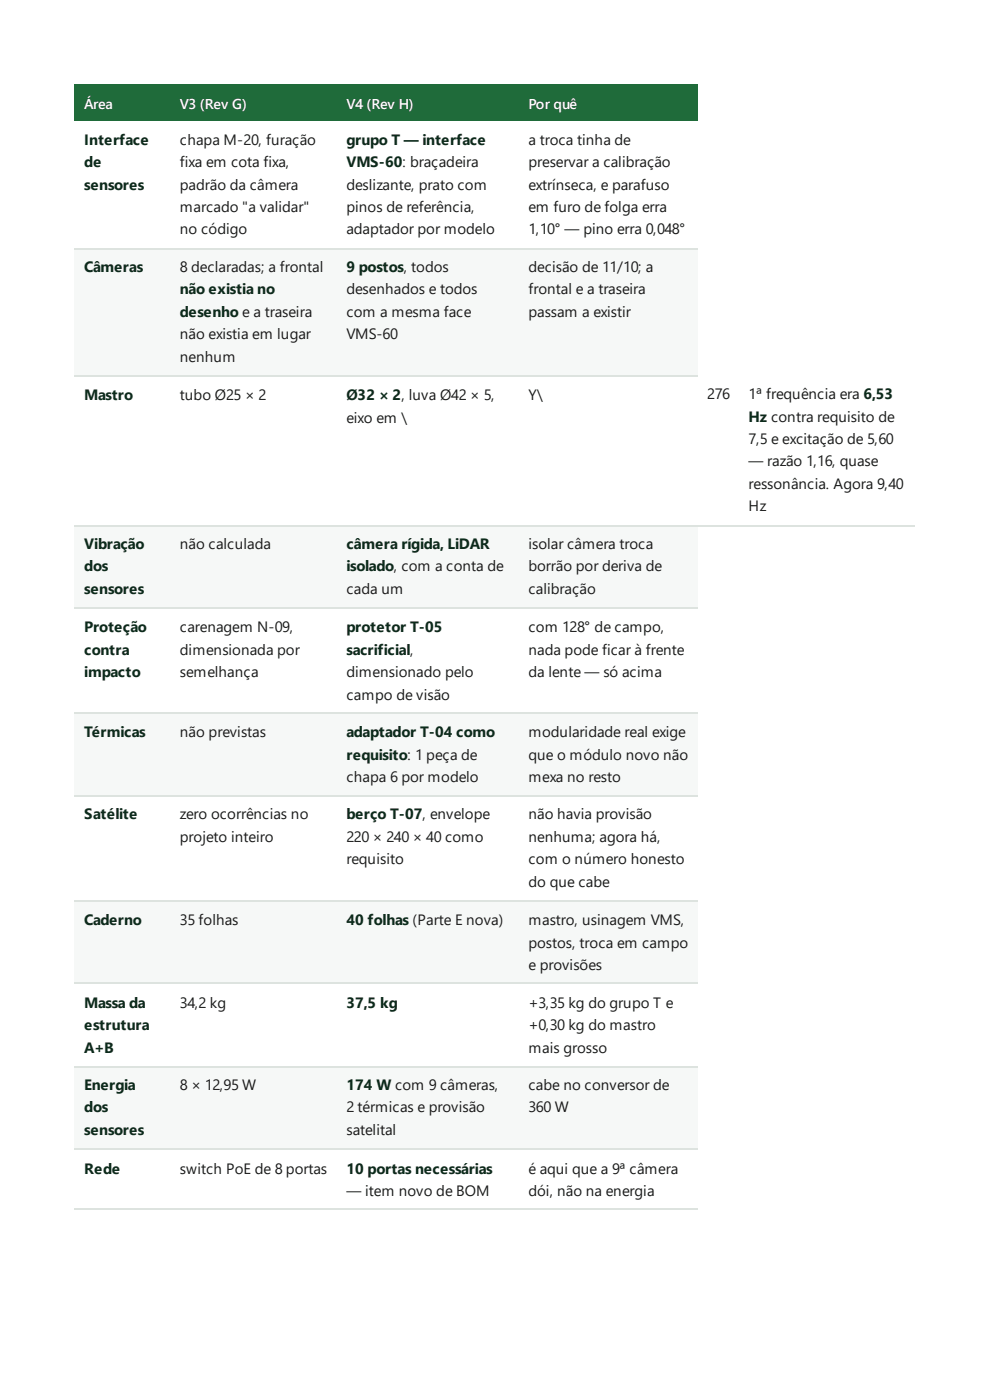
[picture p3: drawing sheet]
<svg xmlns="http://www.w3.org/2000/svg" width="210mm" height="297mm" viewBox="0 0 210 297" stroke-linecap="round" stroke-linejoin="round" font-family="sans-serif">
<defs><g id="words">
<g font-size="3.2" fill="#0d2b1c">
<text x="17.9" y="30.7">Interface</text>
<text x="17.9" y="35.5">de</text>
<text x="73.4" y="30.7">grupo T — interface</text>
<text x="73.4" y="35.5">VMS-60: braçadeira</text>
<text x="17.9" y="40.2">sensores</text>
<text x="17.9" y="57.7">Câmeras</text>
<text x="73.4" y="57.7">9 postos, todos</text>
<text x="38.1" y="62.4">não existia no</text>
<text x="38.1" y="67.2">desenho e a traseira</text>
<text x="17.9" y="84.9">Mastro</text>
<text x="73.4" y="84.9">Ø32 × 2, luva Ø42 × 5,</text>
<text x="158.7" y="89.4">Hz contra requisito de</text>
<text x="17.9" y="116.4">Vibração</text>
<text x="73.4" y="116.4">câmera rígida, LiDAR</text>
<text x="17.9" y="121.2">dos</text>
<text x="17.9" y="125.9">sensores</text>
<text x="73.4" y="121.2">isolado, com a conta de</text>
<text x="17.9" y="134.1">Proteção</text>
<text x="73.4" y="134.1">protetor T-05</text>
<text x="17.9" y="138.9">contra</text>
<text x="17.9" y="143.7">impacto</text>
<text x="73.4" y="138.9">sacrificial,</text>
<text x="17.9" y="156.4">Térmicas</text>
<text x="73.4" y="156.4">adaptador T-04 como</text>
<text x="73.4" y="161.1">requisito: 1 peça de</text>
<text x="17.9" y="173.8">Satélite</text>
<text x="73.4" y="173.8">berço T-07, envelope</text>
<text x="17.9" y="196.3">Caderno</text>
<text x="73.4" y="196.3">40 folhas (Parte E nova)</text>
<text x="17.9" y="213.8">Massa da</text>
<text x="73.4" y="213.8">37,5 kg</text>
<text x="17.9" y="218.5">estrutura</text>
<text x="17.9" y="223.3">A+B</text>
<text x="17.9" y="231.2">Energia</text>
<text x="73.4" y="231.2">174 W com 9 câmeras,</text>
<text x="17.9" y="236">dos</text>
<text x="17.9" y="240.8">sensores</text>
<text x="17.9" y="249">Rede</text>
<text x="73.4" y="249">10 portas necessárias</text>
</g>
<g font-size="3.2" fill="#1a1a1a">
<text x="38.1" y="30.7">chapa M-20, furação</text>
<text x="38.1" y="35.5">fixa em cota fixa,</text>
<text x="112" y="30.7">a troca tinha de</text>
<text x="112" y="35.5">preservar a calibração</text>
<text x="38.1" y="40.2">padrão da câmera</text>
<text x="73.4" y="40.2">deslizante, prato com</text>
<text x="112" y="40.2">extrínseca, e parafuso</text>
<text x="38.1" y="45">marcado &quot;a validar&quot;</text>
<text x="73.4" y="45">pinos de referência,</text>
<text x="112" y="45">em furo de folga erra</text>
<text x="38.1" y="49.7">no código</text>
<text x="73.4" y="49.7">adaptador por modelo</text>
<text x="112" y="49.7">1,10° — pino erra 0,048°</text>
<text x="38.1" y="57.7">8 declaradas; a frontal</text>
<text x="112" y="57.7">decisão de 11/10; a</text>
<text x="73.4" y="62.4">desenhados e todos</text>
<text x="112" y="62.4">frontal e a traseira</text>
<text x="38.1" y="72">não existia em lugar</text>
<text x="73.4" y="67.2">com a mesma face</text>
<text x="73.4" y="72">VMS-60</text>
<text x="112" y="67.2">passam a existir</text>
<text x="38.1" y="76.7">nenhum</text>
<text x="38.1" y="84.9">tubo Ø25 × 2</text>
<text x="73.4" y="89.7">eixo em \</text>
<text x="112" y="84.9">Y\</text>
<text x="150" y="84.7">276</text>
<text x="158.7" y="84.7">1ª frequência era 6,53</text>
<text x="158.7" y="94.2">7,5 e excitação de 5,60</text>
<text x="158.7" y="99">— razão 1,16, quase</text>
<text x="158.7" y="103.7">ressonância. Agora 9,40</text>
<text x="158.7" y="108.5">Hz</text>
<text x="38.1" y="116.4">não calculada</text>
<text x="112" y="116.4">isolar câmera troca</text>
<text x="73.4" y="125.9">cada um</text>
<text x="112" y="121.2">borrão por deriva de</text>
<text x="112" y="125.9">calibração</text>
<text x="38.1" y="134.1">carenagem N-09,</text>
<text x="112" y="134.1">com 128° de campo,</text>
<text x="38.1" y="138.9">dimensionada por</text>
<text x="38.1" y="143.7">semelhança</text>
<text x="73.4" y="143.7">dimensionado pelo</text>
<text x="112" y="138.9">nada pode ficar à frente</text>
<text x="112" y="143.7">da lente — só acima</text>
<text x="73.4" y="148.4">campo de visão</text>
<text x="38.1" y="156.4">não previstas</text>
<text x="112" y="156.4">modularidade real exige</text>
<text x="112" y="161.1">que o módulo novo não</text>
<text x="73.4" y="165.9">chapa 6 por modelo</text>
<text x="112" y="165.9">mexa no resto</text>
<text x="38.1" y="173.8">zero ocorrências no</text>
<text x="112" y="173.8">não havia provisão</text>
<text x="38.1" y="178.6">projeto inteiro</text>
<text x="73.4" y="178.6">220 × 240 × 40 como</text>
<text x="112" y="178.6">nenhuma; agora há,</text>
<text x="73.4" y="183.4">requisito</text>
<text x="112" y="183.4">com o número honesto</text>
<text x="112" y="188.1">do que cabe</text>
<text x="38.1" y="196.3">35 folhas</text>
<text x="112" y="196.3">mastro, usinagem VMS,</text>
<text x="112" y="201.1">postos, troca em campo</text>
<text x="112" y="205.8">e provisões</text>
<text x="38.1" y="213.8">34,2 kg</text>
<text x="112" y="213.8">+3,35 kg do grupo T e</text>
<text x="112" y="218.5">+0,30 kg do mastro</text>
<text x="112" y="223.3">mais grosso</text>
<text x="38.1" y="231.2">8 × 12,95 W</text>
<text x="112" y="231.2">cabe no conversor de</text>
<text x="73.4" y="236">2 térmicas e provisão</text>
<text x="112" y="236">360 W</text>
<text x="73.4" y="240.8">satelital</text>
<text x="38.1" y="249">switch PoE de 8 portas</text>
<text x="112" y="249">é aqui que a 9ª câmera</text>
<text x="73.4" y="253.7">— item novo de BOM</text>
<text x="112" y="253.7">dói, não na energia</text>
</g>
<g font-size="3" fill="#fff">
<text x="17.9" y="23">Área</text>
<text x="38.1" y="23">V3 (Rev G)</text>
<text x="73.4" y="23">V4 (Rev H)</text>
<text x="112" y="23">Por quê</text>
</g>
</g></defs>
<g fill="#1f6b3a">
<path d="M15.9 18h20.3v7.7h-20.3z"/>
<path d="M36.2 18h35.2v7.7h-35.2z"/>
<path d="M71.4 18h38.7v7.7h-38.7z"/>
<path d="M110.1 18h37.8v7.7h-37.8z"/>
</g>
<g fill="#f6f8f7">
<path d="M15.9 52.7h20.3v26.9h-20.3z"/>
<path d="M36.2 52.7h35.2v26.9h-35.2z"/>
<path d="M71.4 52.7h38.7v26.9h-38.7z"/>
<path d="M110.1 52.7h37.8v26.9h-37.8z"/>
<path d="M15.9 111.4h20.3v17.7h-20.3z"/>
<path d="M36.2 111.4h35.2v17.7h-35.2z"/>
<path d="M71.4 111.4h38.7v17.7h-38.7z"/>
<path d="M110.1 111.4h37.8v17.7h-37.8z"/>
<path d="M15.9 151.3h20.3v17.5h-20.3z"/>
<path d="M36.2 151.3h35.2v17.5h-35.2z"/>
<path d="M71.4 151.3h38.7v17.5h-38.7z"/>
<path d="M110.1 151.3h37.8v17.5h-37.8z"/>
<path d="M15.9 191h20.3v17.8h-20.3z"/>
<path d="M36.2 191h35.2v17.8h-35.2z"/>
<path d="M71.4 191h38.7v17.8h-38.7z"/>
<path d="M110.1 191h37.8v17.8h-37.8z"/>
<path d="M15.9 226.2h20.3v17.5h-20.3z"/>
<path d="M36.2 226.2h35.2v17.5h-35.2z"/>
<path d="M71.4 226.2h38.7v17.5h-38.7z"/>
<path d="M110.1 226.2h37.8v17.5h-37.8z"/>
</g>
<path d="M15.9 52.8h132M15.9 79.8h132M15.9 111.5h178M15.9 129h132M15.9 151.2h132M15.9 168.9h132M15.9 191.2h132M15.9 208.6h132M15.9 226.4h132M15.9 243.8h132M15.9 256.5h132" fill="none" stroke="#dde3df" stroke-width=".26"/>
<use href="#words"/>
</svg>
